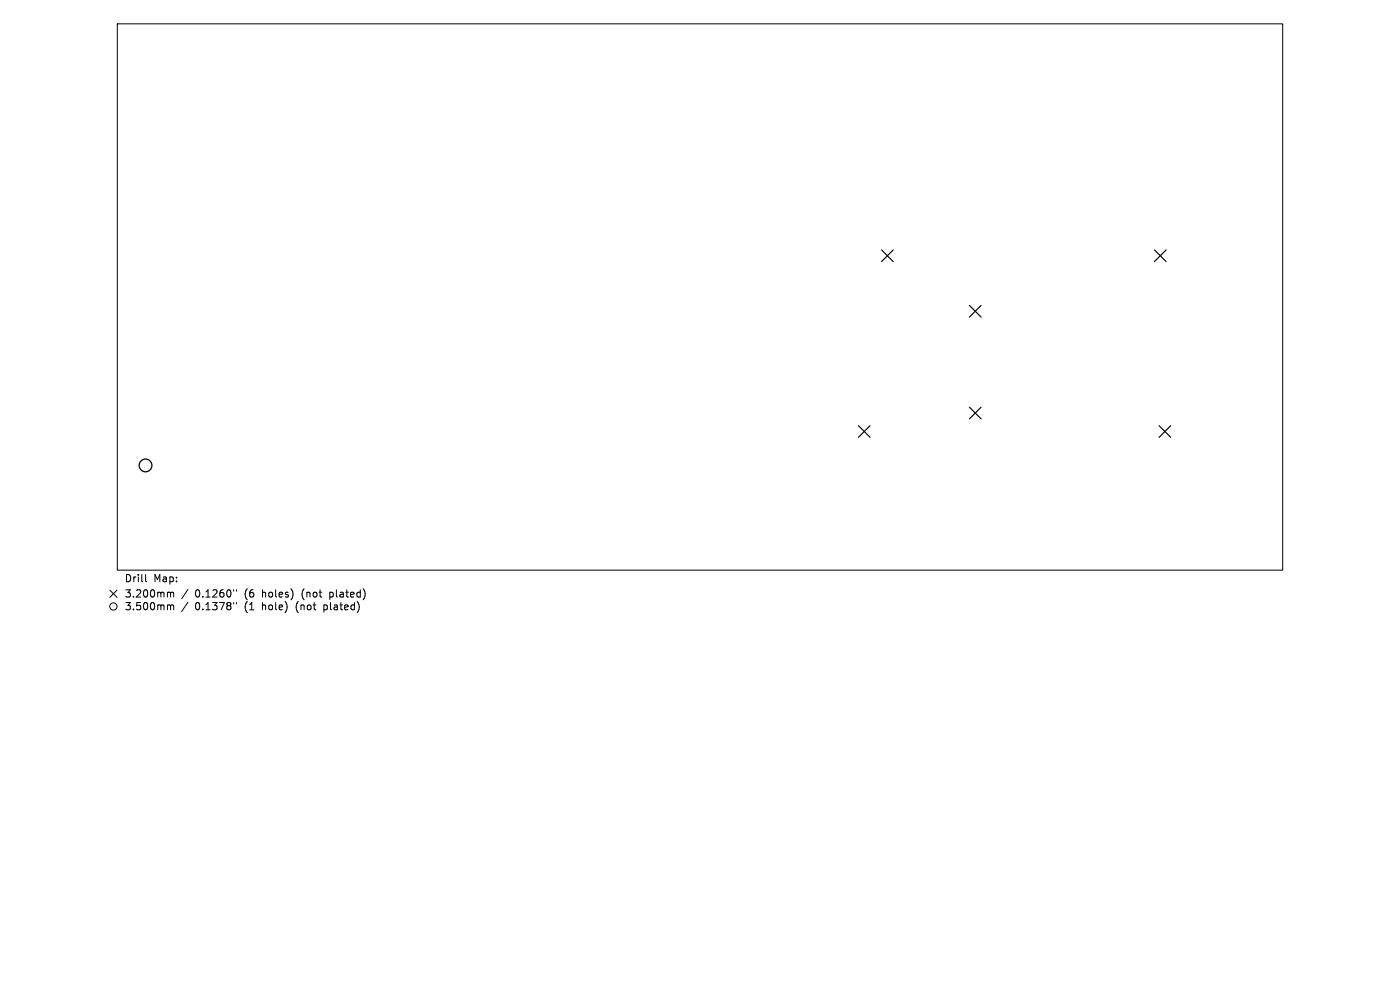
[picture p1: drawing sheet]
<svg xmlns="http://www.w3.org/2000/svg" width="297mm" height="210mm" viewBox="0 0 297 210" stroke-linecap="round" stroke-linejoin="round" font-family="sans-serif">
<defs><g id="words">
<g font-size="2.2">
<text x="26.4" y="123.7">Drill</text>
<text x="32.6" y="123.7">Map:</text>
<text x="26.4" y="127">3.200mm</text>
<text x="26.4" y="129.7">3.500mm</text>
<text x="41.4" y="127">0.1260&quot;</text>
<text x="41.4" y="129.7">0.1378&quot;</text>
<text x="52" y="127">(6</text>
<text x="52" y="129.7">(1</text>
<text x="55.8" y="127">holes)</text>
<text x="55.8" y="129.7">hole)</text>
<text x="63.1" y="129.7">(not</text>
<text x="64.4" y="127">(not</text>
<text x="69.2" y="129.7">plated)</text>
<text x="70.4" y="127">plated)</text>
</g>
</g></defs>
<g fill="none" stroke="#000" stroke-width=".21">
<path d="M24.9 5.1h247.2v115.8h-247.2zM23.3 125.2l1.5 1.5M24.8 125.2l-1.5 1.5M30.9 121.9v1.3l.2 .2M35.7 125.6l.5 .2M35.7 128.3l.5 .2M36.2 125.8l.2-.2 .4 .1 .1 1M36.2 125.8v.9M36.2 128.5v.9M36.2 128.5l.2-.2 .4 .1 .1 1M39.9 125l-1.4 2M39.9 127.7l-1.4 2"/>
<path d="M49.6 125.1v.3M49.6 127.8v.3M50.2 125.1v.3M50.2 127.8v.3"/>
<circle cx="24.1" cy="128.6" r=".77"/>
</g>
<path d="M187 53l2.5 2.5M189.5 53l-2.5 2.5M244.9 53l2.5 2.5M247.4 53l-2.5 2.5M205.7 64.8l2.4 2.5M208.1 64.8l-2.4 2.5M182.1 90.3l2.5 2.5M184.6 90.3l-2.5 2.5M205.7 86.4l2.4 2.4M208.1 86.4l-2.4 2.4M245.9 90.3l2.5 2.5M248.4 90.3l-2.5 2.5" fill="none" stroke="#000" stroke-width=".25"/>
<circle cx="30.9" cy="98.7" r="1.35" fill="none" stroke="#000" stroke-width=".27"/>
<use href="#words"/>
</svg>
